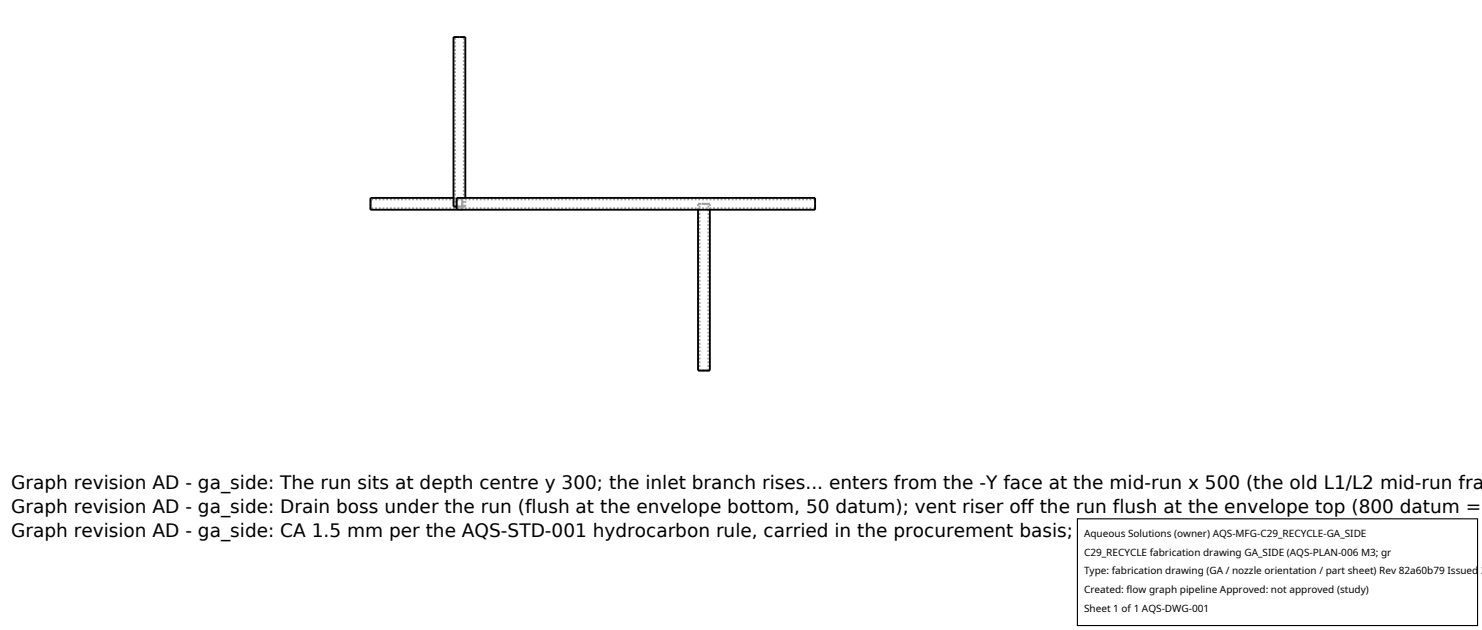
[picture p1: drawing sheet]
<svg xmlns="http://www.w3.org/2000/svg" width="212mm" height="90mm" viewBox="0 0 212 90" stroke-linecap="round" stroke-linejoin="round" font-family="sans-serif">
<defs><g id="words">
<g font-size="2.6">
<text x="1.6" y="69.8">Graph revision AD - ga_side: The run sits at depth centre y 300; the inlet branch rises... enters from the -Y face at the mid-run x 500 (the old L1/L2 mid-run fra</text>
<text x="1.6" y="73.3">Graph revision AD - ga_side: Drain boss under the run (flush at the envelope bottom, 50 datum); vent riser off the run flush at the envelope top (800 datum =</text>
<text x="1.6" y="76.7">Graph revision AD - ga_side: CA 1.5 mm per the AQS-STD-001 hydrocarbon rule, carried in the procurement basis; the drawn wall is the Sch 40 table value</text>
</g>
<g font-size="1.4">
<text x="154.8" y="76.6">Aqueous Solutions (owner) AQS-MFG-C29_RECYCLE-GA_SIDE</text>
<text x="154.8" y="79.3">C29_RECYCLE fabrication drawing GA_SIDE (AQS-PLAN-006 M3; gr</text>
<text x="154.8" y="82">Type: fabrication drawing (GA / nozzle orientation / part sheet) Rev 82a60b79 Issued 2</text>
<text x="154.8" y="84.7">Created: flow graph pipeline Approved: not approved (study)</text>
<text x="154.8" y="87.4">Sheet 1 of 1 AQS-DWG-001</text>
</g>
</g></defs>
<g fill="none" stroke="#a0a0a0" stroke-width=".26" stroke-dasharray=".3 .3" stroke-linecap="butt">
<path d="M64.8 5.3h1.7M65 5.3h1.2M65.6 5.3h-.6M66.2 5.3h-.6M52.9 29.9v-1.6M52.9 29.1v.6M52.9 29.7v-1.2M52.9 28.5v.6M64.8 29.5h1.7M65 29.5h1.2M65 29.5v-24.2M65.2 29.9v-1.6"/>
<path d="M65.2 29.1v.6M65.2 29.7v-1.2M65.2 28.5v.6M65.6 29.5h-.4M65.6 29.5h-.6M66 29.1v.8M66 29.9v-1.6M66 28.3v.8M66 29.1v.6M66 29.7v-1.2M66 28.5v.6M66 28.3h-1.2"/>
<path d="M66 29.9h-.8M66 28.5h-13.1M66 29.7h-13.1M66.2 29.5h-.6M66.2 29.5v-24.2M66.5 29.5h-.9M66.5 29.5v-1.2M99.7 29.1h1.7M99.7 29.9v-.8M99.9 29.1h1.3M100.5 29.1h-.8M100.5 29.1h-.6"/>
<path d="M101.2 29.1h-.7M101.4 29.1h-.9M101.4 29.9v-.8M116.4 29.9v-1.6M116.4 29.1v.6M116.4 29.7v-1.2M116.4 28.5v.6M116.4 28.5h-51.2M116.4 29.7h-51.2M99.7 52.9h1.7M99.9 52.9h1.3M99.9 52.9v-23.8"/>
<path d="M100.5 52.9h-.6M101.2 52.9h-.7M101.2 52.9v-23.8"/>
</g>
<path d="M64.8 28.3h-11.9v1.6h63.5v-1.6h-51.2v1.6M66.5 28.3v-23h-1.7v24.2h.4M99.7 29.9v23h1.7v-23" fill="none" stroke="#000" stroke-width=".26"/>
<path d="M153.9 74.1h57.1v15.2h-57.1z" fill="#fff" stroke="#000" stroke-width=".16"/>
<use href="#words"/>
</svg>
